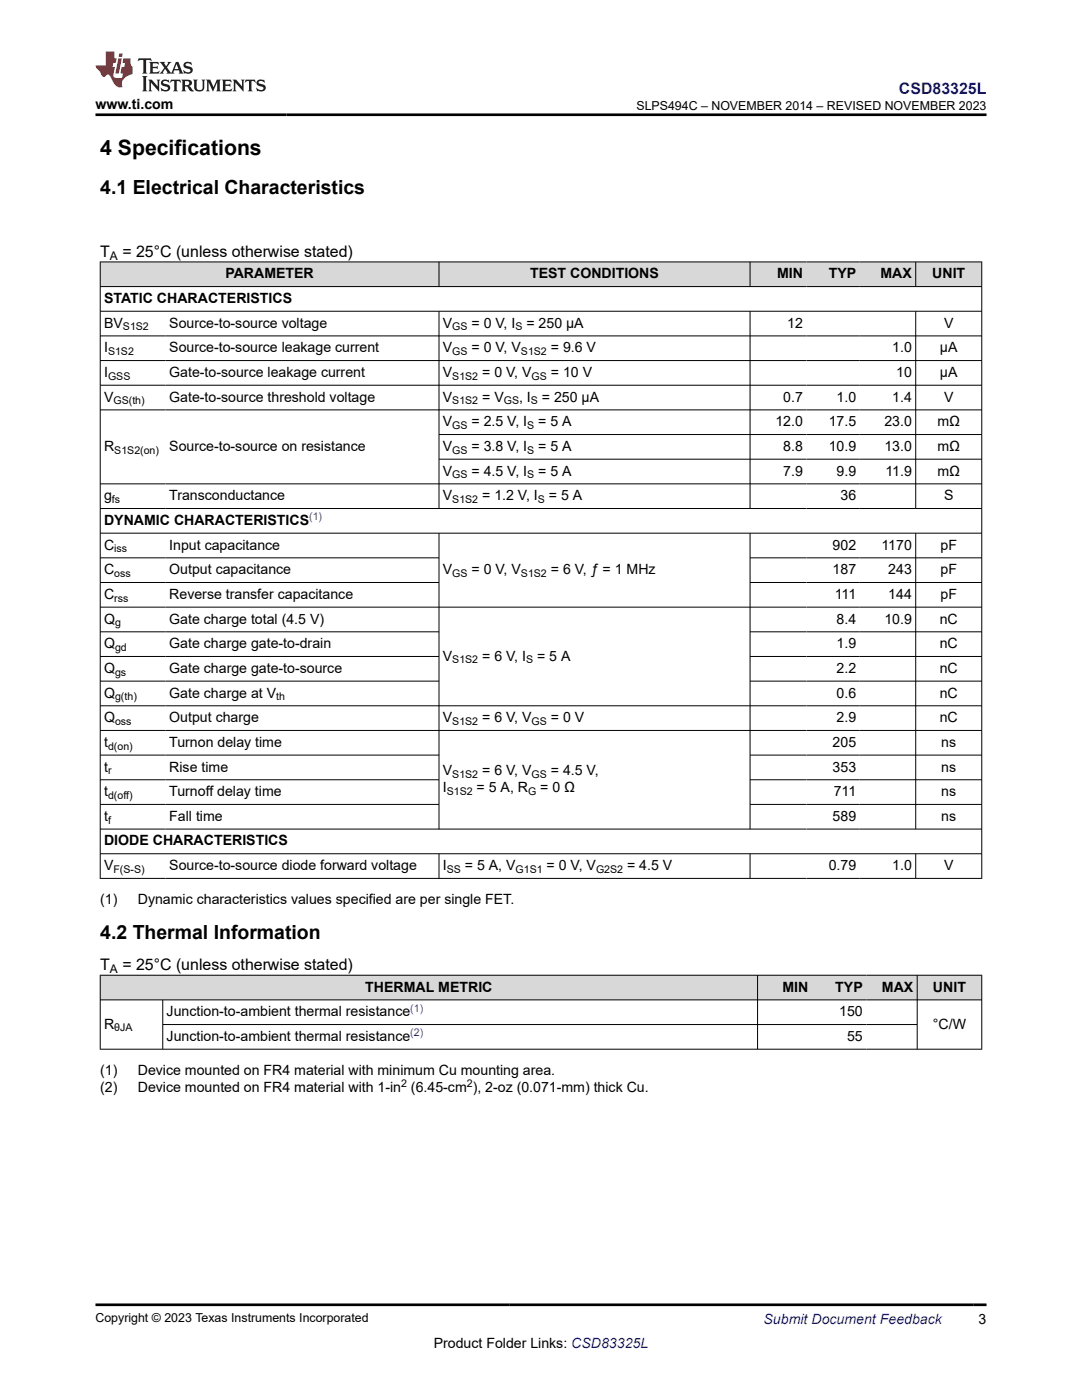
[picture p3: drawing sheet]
<svg xmlns="http://www.w3.org/2000/svg" width="216mm" height="279mm" viewBox="0 0 216 279" stroke-linecap="round" stroke-linejoin="round" font-family="sans-serif">
<defs><g id="words">
<text font-size="4.2" x="20" y="30.9">4 Specifications</text>
<g font-size="3.9">
<text x="20" y="38.7">4.1 Electrical Characteristics</text>
<text x="20" y="187.4">4.2 Thermal Information</text>
</g>
<text font-size="3.2" fill="#00f" x="179.4" y="18.7">CSD83325L</text>
<g font-size="3.2">
<text x="20" y="51.2">T</text>
<text x="24.4" y="51.2">= 25°C (unless otherwise stated)</text>
<text x="20" y="193.6">T</text>
<text x="24.4" y="193.6">= 25°C (unless otherwise stated)</text>
</g>
<g font-size="2.8">
<text x="19.1" y="21.8">www.ti.com</text>
<text x="45" y="55.5">PARAMETER</text>
<text x="105.8" y="55.5">TEST CONDITIONS</text>
<text x="155.1" y="55.5">MIN</text>
<text x="165.4" y="55.5">TYP</text>
<text x="175.7" y="55.5">MAX</text>
<text x="186" y="55.5">UNIT</text>
<text x="20.8" y="60.5">STATIC CHARACTERISTICS</text>
<text x="20.8" y="65.4">BV</text>
<text x="33.8" y="65.4">Source-to-source voltage</text>
<text x="88.4" y="65.4">V</text>
<text x="94.1" y="65.4">= 0 V, I</text>
<text x="105" y="65.4">= 250 μA</text>
<text x="157.1" y="65.4">12</text>
<text x="188.4" y="65.4">V</text>
<text x="20.8" y="70.3">I</text>
<text x="33.8" y="70.3">Source-to-source leakage current</text>
<text x="88.4" y="70.3">V</text>
<text x="94.1" y="70.3">= 0 V, V</text>
<text x="109.9" y="70.3">= 9.6 V</text>
<text x="178" y="70.3">1.0</text>
<text x="187.6" y="70.3">μA</text>
<text x="20.8" y="75.2">I</text>
<text x="33.8" y="75.2">Gate-to-source leakage current</text>
<text x="88.4" y="75.2">V</text>
<text x="96.2" y="75.2">= 0 V, V</text>
<text x="109.9" y="75.2">= 10 V</text>
<text x="178.8" y="75.2">10</text>
<text x="187.6" y="75.2">µA</text>
<text x="20.8" y="80.2">V</text>
<text x="33.8" y="80.2">Gate-to-source threshold voltage</text>
<text x="88.4" y="80.2">V</text>
<text x="96.2" y="80.2">= V</text>
<text x="103.6" y="80.2">, I</text>
<text x="108.1" y="80.2">= 250 μA</text>
<text x="156.3" y="80.2">0.7</text>
<text x="166.9" y="80.2">1.0</text>
<text x="178" y="80.2">1.4</text>
<text x="188.4" y="80.2">V</text>
<text x="20.8" y="90">R</text>
<text x="33.8" y="90">Source-to-source on resistance</text>
<text x="88.4" y="85.1">V</text>
<text x="88.4" y="90">V</text>
<text x="94.1" y="85.1">= 2.5 V, I</text>
<text x="94.1" y="90">= 3.8 V, I</text>
<text x="107.4" y="85.1">= 5 A</text>
<text x="107.4" y="90">= 5 A</text>
<text x="154.7" y="85.1">12.0</text>
<text x="156.3" y="90">8.8</text>
<text x="165.4" y="85.1">17.5</text>
<text x="165.4" y="90">10.9</text>
<text x="176.5" y="85.1">23.0</text>
<text x="176.5" y="90">13.0</text>
<text x="187" y="85.1">mΩ</text>
<text x="187" y="90">mΩ</text>
<text x="88.4" y="94.9">V</text>
<text x="94.1" y="94.9">= 4.5 V, I</text>
<text x="107.4" y="94.9">= 5 A</text>
<text x="156.3" y="94.9">7.9</text>
<text x="166.9" y="94.9">9.9</text>
<text x="176.7" y="94.9">11.9</text>
<text x="187" y="94.9">mΩ</text>
<text x="20.8" y="99.8">g</text>
<text x="33.8" y="99.8">Transconductance</text>
<text x="88.4" y="99.8">V</text>
<text x="96.2" y="99.8">= 1.2 V, I</text>
<text x="109.5" y="99.8">= 5 A</text>
<text x="167.7" y="99.8">36</text>
<text x="188.4" y="99.8">S</text>
<text x="20.8" y="104.8">DYNAMIC CHARACTERISTICS</text>
<text x="20.8" y="109.7">C</text>
<text x="33.8" y="109.7">Input capacitance</text>
<text x="166.1" y="109.7">902</text>
<text x="175.9" y="109.7">1170</text>
<text x="187.7" y="109.7">pF</text>
<text x="20.8" y="114.6">C</text>
<text x="20.8" y="119.5">C</text>
<text x="33.8" y="114.6">Output capacitance</text>
<text x="33.8" y="119.5">Reverse transfer capacitance</text>
<text x="88.4" y="114.6">V</text>
<text x="94.1" y="114.6">= 0 V, V</text>
<text x="109.9" y="114.6">= 6 V, ƒ = 1 MHz</text>
<text x="166.1" y="114.6">187</text>
<text x="166.6" y="119.5">111</text>
<text x="177.2" y="114.6">243</text>
<text x="177.2" y="119.5">144</text>
<text x="187.7" y="114.6">pF</text>
<text x="187.7" y="119.5">pF</text>
<text x="20.8" y="124.4">Q</text>
<text x="33.8" y="124.4">Gate charge total (4.5 V)</text>
<text x="166.9" y="124.4">8.4</text>
<text x="176.5" y="124.4">10.9</text>
<text x="187.5" y="124.4">nC</text>
<text x="20.8" y="129.4">Q</text>
<text x="33.8" y="129.4">Gate charge gate-to-drain</text>
<text x="88.4" y="131.8">V</text>
<text x="96.2" y="131.8">= 6 V, I</text>
<text x="107.2" y="131.8">= 5 A</text>
<text x="166.9" y="129.4">1.9</text>
<text x="187.5" y="129.4">nC</text>
<text x="20.8" y="134.3">Q</text>
<text x="33.8" y="134.3">Gate charge gate-to-source</text>
<text x="166.9" y="134.3">2.2</text>
<text x="187.5" y="134.3">nC</text>
<text x="20.8" y="139.2">Q</text>
<text x="33.8" y="139.2">Gate charge at V</text>
<text x="166.9" y="139.2">0.6</text>
<text x="187.5" y="139.2">nC</text>
<text x="20.8" y="144.1">Q</text>
<text x="20.8" y="149.1">t</text>
<text x="33.8" y="144.1">Output charge</text>
<text x="33.8" y="149.1">Turnon delay time</text>
<text x="88.4" y="144.1">V</text>
<text x="96.2" y="144.1">= 6 V, V</text>
<text x="109.9" y="144.1">= 0 V</text>
<text x="166.1" y="149.1">205</text>
<text x="166.9" y="144.1">2.9</text>
<text x="187.5" y="144.1">nC</text>
<text x="187.8" y="149.1">ns</text>
<text x="20.8" y="154">t</text>
<text x="33.8" y="154">Rise time</text>
<text x="88.4" y="154.7">V</text>
<text x="96.2" y="154.7">= 6 V, V</text>
<text x="109.9" y="154.7">= 4.5 V,</text>
<text x="166.1" y="154">353</text>
<text x="187.8" y="154">ns</text>
<text x="20.8" y="158.9">t</text>
<text x="33.8" y="158.9">Turnoff delay time</text>
<text x="88.4" y="158.1">I</text>
<text x="95.1" y="158.1">= 5 A, R</text>
<text x="107.8" y="158.1">= 0 Ω</text>
<text x="166.4" y="158.9">711</text>
<text x="187.8" y="158.9">ns</text>
<text x="20.8" y="163.8">t</text>
<text x="33.8" y="163.8">Fall time</text>
<text x="166.1" y="163.8">589</text>
<text x="187.8" y="163.8">ns</text>
<text x="20.8" y="168.7">DIODE CHARACTERISTICS</text>
<text x="20.8" y="173.7">V</text>
<text x="33.8" y="173.7">Source-to-source diode forward voltage</text>
<text x="88.4" y="173.7">I</text>
<text x="92.8" y="173.7">= 5 A, V</text>
<text x="109.1" y="173.7">= 0 V, V</text>
<text x="125.1" y="173.7">= 4.5 V</text>
<text x="165.4" y="173.7">0.79</text>
<text x="178" y="173.7">1.0</text>
<text x="188.4" y="173.7">V</text>
<text x="20" y="180.5">(1)</text>
<text x="27.5" y="180.5">Dynamic characteristics values specified are per single FET.</text>
<text x="72.9" y="197.9">THERMAL METRIC</text>
<text x="156.1" y="197.9">MIN</text>
<text x="166.7" y="197.9">TYP</text>
<text x="176" y="197.9">MAX</text>
<text x="186.2" y="197.9">UNIT</text>
<text x="33.2" y="202.8">Junction-to-ambient thermal resistance</text>
<text x="167.5" y="202.8">150</text>
<text x="20.8" y="205.3">R</text>
<text x="33.2" y="207.7">Junction-to-ambient thermal resistance</text>
<text x="169" y="207.7">55</text>
<text x="186.2" y="205.3">°C/W</text>
<text x="20" y="214.5">(1)</text>
<text x="27.5" y="214.5">Device mounted on FR4 material with minimum Cu mounting area.</text>
<text x="20" y="217.9">(2)</text>
<text x="27.5" y="217.9">Device mounted on FR4 material with 1-in (6.45-cm ), 2-oz (0.071-mm) thick Cu.</text>
<text x="86.5" y="269">Product Folder Links: CSD83325L</text>
<text x="195.3" y="264.2">3</text>
</g>
<text font-size="2.8" fill="#00f" x="152.4" y="264.2">Submit Document Feedback</text>
<g font-size="2.5">
<text x="127" y="21.9">SLPS494C – NOVEMBER 2014 – REVISED NOVEMBER 2023</text>
<text x="19.1" y="263.9">Copyright © 2023 Texas Instruments Incorporated</text>
</g>
<g font-size="2.4">
<text x="21.9" y="51.9">A</text>
<text x="21.9" y="194.2">A</text>
</g>
<g font-size="2.1">
<text x="24.5" y="66">S1S2</text>
<text x="90.2" y="66">GS</text>
<text x="102.9" y="66">S</text>
<text x="21.6" y="70.9">S1S2</text>
<text x="90.2" y="70.9">GS</text>
<text x="103.9" y="70.9">S1S2</text>
<text x="21.6" y="75.8">GSS</text>
<text x="90.2" y="75.8">S1S2</text>
<text x="106.1" y="75.8">GS</text>
<text x="22.6" y="80.7">GS(th)</text>
<text x="90.2" y="80.7">S1S2</text>
<text x="100.5" y="80.7">GS</text>
<text x="105.9" y="80.7">S</text>
<text x="90.2" y="85.6">GS</text>
<text x="105.2" y="85.6">S</text>
<text x="22.8" y="90.6">S1S2(on)</text>
<text x="90.2" y="90.6">GS</text>
<text x="90.2" y="95.5">GS</text>
<text x="105.2" y="90.6">S</text>
<text x="105.2" y="95.5">S</text>
<text x="22.3" y="100.4">fs</text>
<text x="90.2" y="100.4">S1S2</text>
<text x="107.3" y="100.4">S</text>
<text x="22.8" y="110.2">iss</text>
<text x="22.8" y="115.2">oss</text>
<text x="90.2" y="115.2">GS</text>
<text x="103.9" y="115.2">S1S2</text>
<text x="22.8" y="120.1">rss</text>
<text x="23" y="125">g</text>
<text x="23" y="129.9">gd</text>
<text x="23" y="134.9">gs</text>
<text x="90.2" y="132.4">S1S2</text>
<text x="105" y="132.4">S</text>
<text x="23" y="139.8">g(th)</text>
<text x="55.1" y="139.8">th</text>
<text x="21.6" y="149.6">d(on)</text>
<text x="23" y="144.7">oss</text>
<text x="90.2" y="144.7">S1S2</text>
<text x="106.1" y="144.7">GS</text>
<text x="21.6" y="154.5">r</text>
<text x="90.2" y="155.3">S1S2</text>
<text x="106.1" y="155.3">GS</text>
<text x="21.6" y="159.5">d(off)</text>
<text x="89.1" y="158.7">S1S2</text>
<text x="105.4" y="158.7">G</text>
<text x="21.6" y="164.4">f</text>
<text x="22.6" y="174.2">F(S-S)</text>
<text x="89.1" y="174.2">SS</text>
<text x="102.9" y="174.2">G1S1</text>
<text x="118.9" y="174.2">G2S2</text>
<text x="22.8" y="205.8">θJA</text>
<text x="80" y="217">2</text>
<text x="93.1" y="217">2</text>
</g>
<g font-size="2.1" fill="#00f">
<text x="61.7" y="103.8">(1)</text>
<text x="81.9" y="201.9">(1)</text>
<text x="81.9" y="206.8">(2)</text>
</g>
</g></defs>
<g fill="#d8d8d8">
<path d="M20 52.3h175.9v4.9h-175.9z" fill-rule="evenodd"/>
<path d="M20.1 52.3h67.4v4.8h-67.4z" fill-rule="evenodd"/>
<path d="M87.7 52.3h61.9v4.8h-61.9z" fill-rule="evenodd"/>
<path d="M149.7 52.3h11.2v4.8h-11.2z" fill-rule="evenodd"/>
<path d="M160.9 52.3h10.7v4.8h-10.7z" fill-rule="evenodd"/>
<path d="M171.6 52.3h11.1v4.8h-11.1z" fill-rule="evenodd"/>
<path d="M182.8 52.3h13v4.8h-13z" fill-rule="evenodd"/>
</g>
<g fill="none" stroke="#000" stroke-width=".2">
<path d="M19.9 52.3h176.1M19.9 57.2h176.1M20 52.2v123.2M87.6 52.2v5.1M149.7 52.2v5.1M182.7 52.2v5.1M195.9 52.2v123.2M19.9 62.1h176.1M19.9 67h176.1M19.9 72h176.1M19.9 76.9h176.1M87.6 62.1v39.4"/>
<path d="M149.7 62.1v39.4M182.7 62.1v39.4M19.9 81.8h176.1M19.9 96.6h176.1M87.6 86.7h108.4M87.6 91.6h108.4M19.9 101.5h176.1M19.9 106.4h176.1M19.9 111.3h67.8M19.9 116.2h67.8M87.6 106.4v59.1M149.7 106.4v59.1"/>
<path d="M149.7 111.3h46.3M149.7 116.2h46.3M182.7 106.4v59.1M19.9 121.2h176.1M19.9 126.1h67.8M19.9 131h67.8M19.9 135.9h67.8M149.7 126.1h46.3M149.7 131h46.3M149.7 135.9h46.3M19.9 140.9h176.1M19.9 145.8h176.1"/>
<path d="M19.9 150.7h67.8M19.9 155.6h67.8M149.7 150.7h46.3M149.7 155.6h46.3M19.9 165.5h176.1M19.9 160.5h67.8M19.9 170.4h176.1M19.9 175.3h176.1M87.6 170.4v5M149.7 170.4v5M149.7 160.5h46.3M182.7 170.4v5"/>
</g>
<g fill="#d8d8d8">
<path d="M20 194.6h175.9v4.9h-175.9z" fill-rule="evenodd"/>
<path d="M20.1 194.7h131v4.8h-131z" fill-rule="evenodd"/>
<path d="M151.2 194.7h10.8v4.8h-10.8z" fill-rule="evenodd"/>
<path d="M162 194.7h10.9v4.8h-10.9z" fill-rule="evenodd"/>
<path d="M172.9 194.7h10.1v4.8h-10.1z" fill-rule="evenodd"/>
<path d="M183.1 194.7h12.7v4.8h-12.7z" fill-rule="evenodd"/>
</g>
<path d="M19.9 194.6h176.1M19.9 199.5h176.1M20 194.6v14.9M32.5 199.5v10M151.2 194.6v14.9M183 194.6v14.9M195.9 194.6v14.9M19.9 209.4h176.1M32.5 204.5h150.6" fill="none" stroke="#000" stroke-width=".2"/>
<path d="M27.7 11.6l-.2 .6 .5-.2h.6v.1v2.2l-.2 .4h1l-.2-.4v-2.2v-.1h.5l.5 .2-.1-.6zM29.8 12.4l.2 .3v1.6l-.2 .4h1.9l.1-.6a1.08 1.08 0 0 1-1.3 .2v-.7h.6l.4 .2v-.7l-.4 .2h-.6v-.5l.2-.2a1 1 0 0 1 1 .3l-.1-.5zM31.8 12.4l1 1.1-1 1.2h.9l-.2-.2 .4-.8 .5 .8-.2 .2h1.6l-.2-.2 .1-.5h1l.1 .5-.1 .2h.9l-.2-.4-.8-1.9h-.5l-1 2.1-.8-1.1 .9-1h-.8l.2 .2-.5 .6-.3-.6 .1-.2zM35.2 12.8l.4 1h-.8zM36.8 12.5a.65 .65 0 0 0-.2 .7 .65 .65 0 0 0 .6 .5l.7 .1 .1 .3a.79 .79 0 0 1-.7 .4 .79 .79 0 0 1-.7-.5l.1 .7 .2-.1a.93 .93 0 0 0 1.1 0 .93 .93 0 0 0 .4-.9 1.46 1.46 0 0 0-1.2-.6l-.1-.3a1.09 1.09 0 0 1 1.2 .2l-.2-.6-.1 .1-.6-.2zM28.4 15.2l.2 .4v2.2l-.2 .4h1l-.2-.4v-2.2l.2-.4zM29.6 15.9l.2 .4v1.5l-.2 .4h.8l-.3-.4v-1.3l1.7 1.8v-2l.2-.4h-.8l.2 .2 .1 1.1-1.2-1.3zM32.3 16a.65 .65 0 0 0-.2 .8 .65 .65 0 0 0 .7 .4l.6 .2 .1 .2a.79 .79 0 0 1-.7 .4 .79 .79 0 0 1-.7-.5l.1 .7 .2-.1a.93 .93 0 0 0 1.1 .1 .93 .93 0 0 0 .4-1 1.46 1.46 0 0 0-1.2-.5l-.1-.4a1.09 1.09 0 0 1 1.2 .2l-.2-.6-.1 .1-.6-.1zM34.1 15.9l-.1 .6a.63 .63 0 0 1 .7-.3l.1 1.6-.3 .4h1l-.2-.4v-1.6a.66 .66 0 0 1 .8 .3l-.1-.6zM36.2 15.9l.2 .4v1.5l-.2 .4h.9l-.2-.2v-.7h.5l.1 .2a.79 .79 0 0 0 1.2 .6l-1-.9a.61 .61 0 0 0 .6-.6 .61 .61 0 0 0-.5-.7zM36.9 16.2h.2a.47 .47 0 0 1 .5 .1 .47 .47 0 0 1 .1 .5l-.2 .1-.6 .1zM38.5 15.9l.2 .2a2.27 2.27 0 0 0 .4 2 1.04 1.04 0 0 0 1.7-.7v-1.3l.2-.2h-.8l.2 .4v1.1a.6 .6 0 0 1-.6 .6 .6 .6 0 0 1-.6-.6v-1.1l.3-.4zM41.1 15.9l.2 .4v1.5l-.2 .4h.7l-.2-.4v-1.4l.9 1.9 .8-1.9v1.4l-.2 .4h1l-.3-.4v-1.5l.3-.4h-.8l-.7 1.5-.7-1.5zM44.3 15.9l.2 .4v1.5l-.2 .4h1.9l.1-.6a1.09 1.09 0 0 1-1.3 .2v-.7h.6l.4 .2v-.6l-.4 .2h-.6v-.6l.2-.1a1.01 1.01 0 0 1 1 .3l-.1-.6zM46.4 15.9l.3 .4v1.5l-.3 .4h.8l-.2-.4v-1.3l1.6 1.8v-2l.2-.4h-.7l.2 .2v1.1l-1.2-1.3zM49 15.9l-.1 .6a.63 .63 0 0 1 .8-.3v1.6l-.3 .4h1l-.2-.4v-1.6a.66 .66 0 0 1 .8 .3l-.1-.6zM51.4 16a.65 .65 0 0 0-.2 .8 .65 .65 0 0 0 .6 .4l.6 .2 .2 .2a.79 .79 0 0 1-.8 .4 .79 .79 0 0 1-.6-.5l.1 .7 .2-.1a.93 .93 0 0 0 1 .1 .93 .93 0 0 0 .5-1 1.46 1.46 0 0 0-1.3-.5l-.1-.4a1.09 1.09 0 0 1 1.3 .2l-.2-.6-.2 .1-.5-.1z" fill="#231f20"/>
<path d="M21.1 10.3v2.7h-2.1l.1 .4 .9 1a.95 .95 0 0 0 .9 .9 .59 .59 0 0 1 .6-.4 .59 .59 0 0 1 .5 .3l.4 .8a1.59 1.59 0 0 0 2.1 1.4 1.61 1.61 0 0 1 1-2.3l1-.3-.1-1.5a1.59 1.59 0 0 1-.4-1.7h-1.4l-.2 .9h.5l-.1 .9h-.5l-.2 .9v.3l.4 .1-.2 .9h-.6a.73 .73 0 0 1-1.1-.7l.3-1.5h-.5l.2-.9h.5l.2-.9h-.5v-1.3zM23.6 11.6l-.6 3.1h.7l.6-3.1zM23.8 10.7l-.1 .6h.7l.1-.6z" fill="#ed1c24"/>
<path d="M19.1 22.9h177.8M19.1 260.4h177.8" fill="none" stroke="#000" stroke-width=".53"/>
<use href="#words"/>
</svg>
